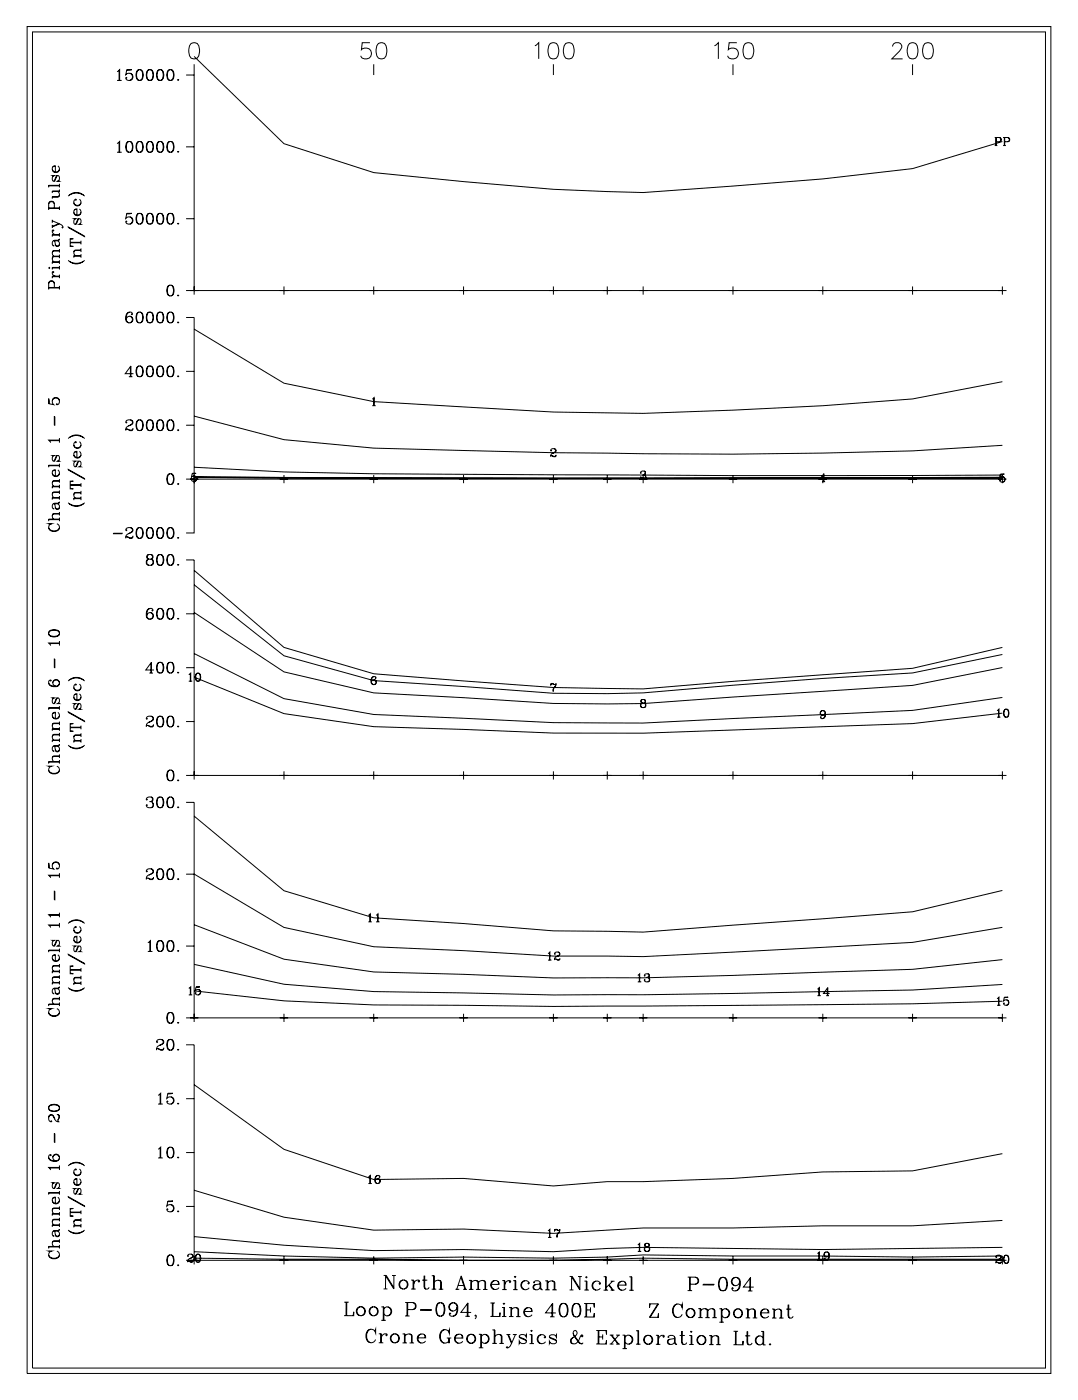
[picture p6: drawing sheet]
<svg xmlns="http://www.w3.org/2000/svg" width="215mm" height="279mm" viewBox="0 0 215 279" stroke-linecap="round" stroke-linejoin="round" font-family="sans-serif">
<g fill="none" stroke="#000" stroke-width=".2">
<path d="M5.4 5.3h204v268.5h-204zM6.5 6.4h201.9v266.3h-201.9zM23.3 14.3l.5-.4v2.1M23.3 16h.9M23.7 14v2M25.3 14l1-.1h-1l-.2 1a.77 .77 0 0 1 1.1-.2 .77 .77 0 0 1 0 1.2 .77 .77 0 0 1-1.1-.3l.1-.2 .1 .1-.1 .1M25.9 14.6a.75 .75 0 0 1 .5 .7 .75 .75 0 0 1-.5 .7M27.7 13.9a1.16 1.16 0 0 0-.5 1.7 .66 .66 0 0 0 .6 .4 .66 .66 0 0 0 .6-.4 1.71 1.71 0 0 0-.2-1.6 .58 .58 0 0 0-.9 .3 1.25 1.25 0 0 0 .4 1.7M27.9 13.9a1.38 1.38 0 0 1 0 2.1M29.8 13.9a.97 .97 0 0 0-.6 1.2l.1 .5a.67 .67 0 0 0 .6 .4 .67 .67 0 0 0 .6-.4 1.82 1.82 0 0 0-.2-1.6 .58 .58 0 0 0-.9 .3 1.26 1.26 0 0 0 .4 1.7M30 13.9a1.36 1.36 0 0 1 0 2.1M31.8 13.9a1.16 1.16 0 0 0-.5 1.7 .66 .66 0 0 0 .6 .4 .66 .66 0 0 0 .6-.4 1.71 1.71 0 0 0-.2-1.6 .58 .58 0 0 0-.9 .3 1.25 1.25 0 0 0 .4 1.7"/>
<path d="M32 13.9a1.38 1.38 0 0 1 0 2.1M33.9 13.9a.97 .97 0 0 0-.7 1.2l.1 .5a.67 .67 0 0 0 .7 .4 .67 .67 0 0 0 .6-.4 1.82 1.82 0 0 0-.2-1.6 .58 .58 0 0 0-.9 .3 1.26 1.26 0 0 0 .4 1.7M34.1 13.9a1.36 1.36 0 0 1 0 2.1M35.5 15.8l.1 .1-.1 .1zM37.1 15h1.6M38.1 8.7a1.05 1.05 0 0 1 1.5 .4 2.68 2.68 0 0 1-.3 2.5 1.06 1.06 0 0 1-1.5-.5 2.68 2.68 0 0 1 .3-2.4zM38.7 11.3l17.9 17.3 17.9 5.8 17.9 1.8 17.9 1.5 17.9 .7 35.8-2.7 17.9-2.1 17.9-5.4M38.7 15v42.9h-1.6M38.7 12.8v2.2M73.7 8.5h-1.5l-.2 1.4a1.14 1.14 0 0 1 1.8 0 1.14 1.14 0 0 1-.3 1.7 1.14 1.14 0 0 1-1.6-.5M74.5 12.8v2.2M75.4 8.7a1.05 1.05 0 0 1 1.5 .4 2.68 2.68 0 0 1-.3 2.5 1.06 1.06 0 0 1-1.5-.5 2.68 2.68 0 0 1 .3-2.4z"/>
<path d="M106.6 9.1l.8-.6v3.2M109.7 8.7a1.04 1.04 0 0 1 1.5 .4 2.63 2.63 0 0 1-.3 2.5 1.05 1.05 0 0 1-1.5-.5 2.68 2.68 0 0 1 .3-2.4zM110.3 12.8v2.2M112.7 8.7a1.05 1.05 0 0 1 1.6 .4 2.71 2.71 0 0 1-.3 2.5 1.06 1.06 0 0 1-1.6-.5 2.65 2.65 0 0 1 .3-2.4zM142.4 9.1l.8-.6v3.2M146.1 12.8v2.2M146.8 8.5h-1.5l-.1 1.4a1.14 1.14 0 0 1 1.7 0 1.14 1.14 0 0 1-.2 1.7 1.14 1.14 0 0 1-1.7-.5M148.5 8.7a1.04 1.04 0 0 1 1.6 .4 2.65 2.65 0 0 1-.3 2.5 1.05 1.05 0 0 1-1.6-.5 2.7 2.7 0 0 1 .3-2.4zM177.9 9.3a.8 .8 0 0 1 .6-.8h.6a.79 .79 0 0 1 .5 1.2l-1.9 2h2.2M181.3 8.7a1.05 1.05 0 0 1 1.5 .4 2.69 2.69 0 0 1-.3 2.5 1.04 1.04 0 0 1-1.5-.5 2.65 2.65 0 0 1 .3-2.4zM181.9 12.8v2.2M184.3 8.7a1.05 1.05 0 0 1 1.6 .4 2.68 2.68 0 0 1-.3 2.5 1.06 1.06 0 0 1-1.6-.5 2.68 2.68 0 0 1 .3-2.4z"/>
<path d="M9.7 37h2.1M10.4 33.8a.75 .75 0 0 0 .7 .5 .75 .75 0 0 0 .7-.5M11 33.2l-.5 .1M11.4 35l-.5 1h-.4a.7 .7 0 0 1 .1-.9l.2-.1h-.4l.2 .1M11.5 38.2a.66 .66 0 0 1 0 1.1h-1.1M11.5 33.1a.72 .72 0 0 1 .2 1 .72 .72 0 0 1-1.1 0 .72 .72 0 0 1 .2-1h.2v1.2M11.6 36l.2 .1h-.4l.4-.4v-.4l-.2-.3h-.3l-.6 1.1M11.8 38.9l-.3 .3h-1.1v.4M11.8 36.6v.8M11.8 37.8v.4h-1.4M11.8 38.1h-1.4v.4M11.8 36.9h-2.1v.5"/>
<path d="M13.6 39.1a2.2 2.2 0 0 1 3.3 0M13.8 38.9l.4-.2a2.57 2.57 0 0 1 2.5 .2M15.8 39.7a.72 .72 0 0 1 .2 1.1 .72 .72 0 0 1-1.1 0 .72 .72 0 0 1 .2-1.1v.2l-.1-.1M23.3 28.6l.5-.4v2.1M23.3 30.3h.9M23.7 28.3v2M25.7 28.2a.97 .97 0 0 0-.6 1.2l.1 .5a.67 .67 0 0 0 .6 .5 .67 .67 0 0 0 .6-.5 1.83 1.83 0 0 0-.2-1.6 .58 .58 0 0 0-.9 .3 1.26 1.26 0 0 0 .4 1.7M25.9 28.2a1.36 1.36 0 0 1 0 2.1M27.7 28.2a1.16 1.16 0 0 0-.5 1.7 .66 .66 0 0 0 .6 .5 .66 .66 0 0 0 .6-.5 1.72 1.72 0 0 0-.2-1.6 .58 .58 0 0 0-.9 .3 1.25 1.25 0 0 0 .4 1.7M27.9 28.2a1.38 1.38 0 0 1 0 2.1M29.8 28.2a.98 .98 0 0 0-.6 1.2l.1 .5a.67 .67 0 0 0 .6 .5 .67 .67 0 0 0 .6-.5 1.83 1.83 0 0 0-.2-1.6 .58 .58 0 0 0-.9 .3 1.26 1.26 0 0 0 .4 1.7M30 28.2a1.36 1.36 0 0 1 0 2.1"/>
<path d="M31.8 28.2a1.16 1.16 0 0 0-.5 1.7 .66 .66 0 0 0 .6 .5 .66 .66 0 0 0 .6-.5 1.72 1.72 0 0 0-.2-1.6 .58 .58 0 0 0-.9 .3 1.25 1.25 0 0 0 .4 1.7M32 28.2a1.38 1.38 0 0 1 0 2.1M33.9 28.2a.98 .98 0 0 0-.7 1.2l.1 .5a.67 .67 0 0 0 .7 .5 .67 .67 0 0 0 .6-.5 1.83 1.83 0 0 0-.2-1.6 .58 .58 0 0 0-.9 .3 1.26 1.26 0 0 0 .4 1.7M34.1 28.2a1.36 1.36 0 0 1 0 2.1M35.5 30.1l.1 .1-.1 .1zM37.1 29.3h1.6M198.2 27.4h1a.42 .42 0 0 1 .4 .4 .42 .42 0 0 1-.4 .5h-.7M198.2 29h.6M198.5 27.4v1.6M199.2 27.4l.3 .3-.1 .4-.2 .2M199.9 27.4h.9a.42 .42 0 0 1 .4 .4 .42 .42 0 0 1-.4 .5h-.6M199.9 29h.6"/>
<path d="M200.2 27.4v1.6M200.8 27.4l.4 .3-.1 .4-.3 .2M9.7 56.5a.58 .58 0 0 1 .6-.4 .58 .58 0 0 1 .5 .4M9.7 40.6a.58 .58 0 0 1 .6-.4 .58 .58 0 0 1 .5 .4M9.7 57.4h2.1M9.7 57.3h2.1M9.7 41.5h2.1M9.7 41.4h2.1M9.8 53.3v.2l-.1-.1zM10.4 44l1.4 .6a.84 .84 0 0 1 .8 .7l-.1 .1v-.2M10.4 55.1h1.4M10.4 43.8v.6"/>
<path d="M10.4 44.8v.6M10.4 53.4h1.4M10.4 52.3h1.4M10.4 46.9h1.4M10.5 54.2l.1 .1 .1-.1-.2-.1a.59 .59 0 0 0 0 .6 .59 .59 0 0 0 .5 .3M10.5 45.9h.2l-.2-.1a.59 .59 0 0 0 .5 1M10.8 57.3v-.8a.56 .56 0 0 0-.5-.6 .56 .56 0 0 0-.6 .6v1.2M10.8 48l.3 1 .4 .1a.65 .65 0 0 0 0-1.1M10.8 41.4v-.8a.56 .56 0 0 0-.5-.5 .56 .56 0 0 0-.6 .5v1.3M11 48.7a.42 .42 0 0 0 .4 .3 .42 .42 0 0 0 .4-.3M11.6 44.6l-1.2 .5M11.8 51.1h-1.1a.66 .66 0 0 0 0 1.1"/>
<path d="M11.8 51.2h-1.1l-.3 .3M11.8 49.9h-1.1a.66 .66 0 0 0 0 1.2M11.8 50h-1.1l-.3 .3M11.8 47.7l-.3 .2-.9 .1a.7 .7 0 0 0-.1 .9l.2 .1-.1-.1M11.8 47.6l-.1 .3-.2 .1h-.9M11.8 41.1v.8M11.8 46.5v.7M11.8 49.6v.7M11.8 50.7v.8M11.8 51.9v.7M11.8 53v.7M11.8 54.7v.8"/>
<path d="M11.8 57v.7M11.8 55h-1.4v.5M11.8 46.8h-1.4v.4M11.8 52.2h-1.4v.4M11.8 53.3h-1.4v.4M11.8 44.6l-1.4 .6M13.6 51.9a2.2 2.2 0 0 0 3.3 0M13.6 45.2l3.3 2zM13.8 52.1l.4 .2a2.67 2.67 0 0 0 2.5-.2M14 47.7l.6-.1h-.6v1.5h.6l-.6-.1M14 48.4h2.1M14 48.3h2.1"/>
<path d="M14.7 42.4a.75 .75 0 0 0 .7 .5 .75 .75 0 0 0 .7-.5M14.7 40.4a.75 .75 0 0 0 .7 .5 .75 .75 0 0 0 .7-.5M14.7 51.1h1.4M15.3 41.8l-.5 .1M15.7 43.6l-.5 1h-.4a.7 .7 0 0 1 .1-.9l.2-.1h-.4l.2 .1M15.8 41.7a.72 .72 0 0 1 .2 1 .72 .72 0 0 1-1.1 0 .72 .72 0 0 1 .2-1h.2v1.2M15.9 44.6l.2 .1h-.4l.4-.4v-.4l-.2-.3h-.3l-.6 1.1M16.1 49.8h-1.1a.65 .65 0 0 0 0 1.2M16.1 49.9h-1.1l-.3 .3M16.1 51h-1.4v.4M16.1 48v.7M16.1 49.5v.7"/>
<path d="M16.1 50.7v.7M25.3 42.6l1-.1h-1l-.2 1a.77 .77 0 0 1 1.1-.2 .77 .77 0 0 1 0 1.2 .77 .77 0 0 1-1.1-.2l.1-.2 .1 .1-.1 .1M25.9 43.2a.75 .75 0 0 1 .5 .8 .75 .75 0 0 1-.5 .7M27.7 42.5a1.15 1.15 0 0 0-.5 1.8 .66 .66 0 0 0 .6 .4 .66 .66 0 0 0 .6-.4 1.73 1.73 0 0 0-.2-1.7 .59 .59 0 0 0-.9 .3 1.25 1.25 0 0 0 .4 1.8M27.9 42.5a1.38 1.38 0 0 1 0 2.2M29.8 42.5a.97 .97 0 0 0-.6 1.2l.1 .6a.67 .67 0 0 0 .6 .4 .67 .67 0 0 0 .6-.4 1.84 1.84 0 0 0-.2-1.7 .59 .59 0 0 0-.9 .3 1.26 1.26 0 0 0 .4 1.8M30 42.5a1.36 1.36 0 0 1 0 2.2M31.8 42.5a1.15 1.15 0 0 0-.5 1.8 .66 .66 0 0 0 .6 .4 .66 .66 0 0 0 .6-.4 1.73 1.73 0 0 0-.2-1.7 .59 .59 0 0 0-.9 .3 1.25 1.25 0 0 0 .4 1.8M32 42.5a1.38 1.38 0 0 1 0 2.2M33.9 56.8a.97 .97 0 0 0-.7 1.3l.1 .5a.67 .67 0 0 0 .7 .4 .67 .67 0 0 0 .6-.4 1.82 1.82 0 0 0-.2-1.7 .58 .58 0 0 0-.9 .3 1.26 1.26 0 0 0 .4 1.8M33.9 42.5a.97 .97 0 0 0-.7 1.2l.1 .6a.67 .67 0 0 0 .7 .4 .67 .67 0 0 0 .6-.4 1.84 1.84 0 0 0-.2-1.7 .59 .59 0 0 0-.9 .3 1.26 1.26 0 0 0 .4 1.8M34.1 56.8a1.36 1.36 0 0 1 0 2.2"/>
<path d="M34.1 42.5a1.35 1.35 0 0 1 0 2.2M35.5 58.8l.1 .1-.1 .1zM35.5 44.5l.1 .1-.1 .1zM37.1 43.6h1.6M37.9 57.9h1.6M38.7 57.9h161.1M38.7 57.1v1.6M55.8 57.9h1.6M56.6 57.1v1.6M73.7 57.9h1.6M74.5 57.1v1.6M91.6 57.9h1.6"/>
<path d="M92.4 57.1v1.6M109.5 57.9h1.6M110.3 57.1v1.6M120.2 57.9h1.6M121 57.1v1.6M127.4 57.9h1.6M128.2 57.1v1.6M145.3 57.9h1.6M146.1 57.1v1.6M163.2 57.9h1.6M164 57.1v1.6M181.1 57.9h1.6"/>
<path d="M181.9 57.1v1.6M199 57.9h1.6M199.8 57.1v1.6M10.4 79.9a.75 .75 0 0 1 .7-.6 .75 .75 0 0 1 .7 .6M25.7 75.1h.7M25.8 62.2a1.29 1.29 0 0 0-.1 2.2M25.9 63a.69 .69 0 0 1 .5 .7 .69 .69 0 0 1-.5 .7M26 73.1v2M26.3 62.5v.2l.1-.2a.74 .74 0 0 0-.9-.2 .74 .74 0 0 0-.4 .8v.6a.69 .69 0 0 0 .8 .8 .69 .69 0 0 0 .5-.9 .69 .69 0 0 0-.9-.5l-.3 .5M26.6 74.5h-1.6l1.1-1.6v2.2M27.7 72.9a1.16 1.16 0 0 0-.5 1.8 .66 .66 0 0 0 .6 .4 .66 .66 0 0 0 .6-.4 1.71 1.71 0 0 0-.2-1.6 .58 .58 0 0 0-.9 .3 1.25 1.25 0 0 0 .4 1.7M27.7 62.2a1.16 1.16 0 0 0-.5 1.7 .66 .66 0 0 0 .6 .5 .66 .66 0 0 0 .6-.5 1.71 1.71 0 0 0-.2-1.6 .58 .58 0 0 0-.9 .3 1.25 1.25 0 0 0 .4 1.8"/>
<path d="M27.9 72.9a1.38 1.38 0 0 1 0 2.2M27.9 62.2a1.38 1.38 0 0 1 0 2.2M29.8 72.9a.97 .97 0 0 0-.6 1.3l.1 .5a.67 .67 0 0 0 .6 .4 .67 .67 0 0 0 .6-.4 1.82 1.82 0 0 0-.2-1.6 .58 .58 0 0 0-.9 .3 1.26 1.26 0 0 0 .4 1.7M29.8 62.2a.97 .97 0 0 0-.6 1.2l.1 .5a.67 .67 0 0 0 .6 .5 .67 .67 0 0 0 .6-.5 1.82 1.82 0 0 0-.2-1.6 .58 .58 0 0 0-.9 .3 1.26 1.26 0 0 0 .4 1.8M30 72.9a1.36 1.36 0 0 1 0 2.2M30 62.2a1.36 1.36 0 0 1 0 2.2M31.8 72.9a1.16 1.16 0 0 0-.5 1.8 .66 .66 0 0 0 .6 .4 .66 .66 0 0 0 .6-.4 1.71 1.71 0 0 0-.2-1.6 .58 .58 0 0 0-.9 .3 1.25 1.25 0 0 0 .4 1.7M31.8 62.2a1.16 1.16 0 0 0-.5 1.7 .66 .66 0 0 0 .6 .5 .66 .66 0 0 0 .6-.5 1.71 1.71 0 0 0-.2-1.6 .58 .58 0 0 0-.9 .3 1.25 1.25 0 0 0 .4 1.8M32 72.9a1.38 1.38 0 0 1 0 2.2M32 62.2a1.38 1.38 0 0 1 0 2.2M33.9 72.9a.97 .97 0 0 0-.7 1.3l.1 .5a.67 .67 0 0 0 .7 .4 .67 .67 0 0 0 .6-.4 1.82 1.82 0 0 0-.2-1.6 .58 .58 0 0 0-.9 .3 1.26 1.26 0 0 0 .4 1.7M33.9 62.2a.97 .97 0 0 0-.7 1.2l.1 .5a.67 .67 0 0 0 .7 .5 .67 .67 0 0 0 .6-.5 1.82 1.82 0 0 0-.2-1.6 .58 .58 0 0 0-.9 .3 1.26 1.26 0 0 0 .4 1.8"/>
<path d="M34.1 72.9a1.36 1.36 0 0 1 0 2.2M34.1 62.2a1.36 1.36 0 0 1 0 2.2M35.5 74.9l.1 .1-.1 .1zM35.5 64.1l.1 .1-.1 .2zM37.1 63.3h1.6v42.9h-1.6M37.1 74h1.6M38.7 65.6l17.9 10.8 17.9 3.7 35.8 2 17.9 .3 17.9-.7 17.9-.8 17.9-1.4 17.9-3.4M74.2 79.5l.4-.3v1.7M74.5 79.3v1.6M9.7 92.8h2.1M9.8 80.5l-.1-1.1v1.1l1 .2a.77 .77 0 0 1-.2-1.2 .77 .77 0 0 1 1.2 0 .77 .77 0 0 1-.3 1.2l-.2-.1 .1-.1 .1 .1M9.8 87.8h2"/>
<path d="M10.4 94.4a.75 .75 0 0 0 .7 .5 .75 .75 0 0 0 .7-.5M10.4 99.3h1.4M10.4 97h1.4M10.8 83l.1 1.8zM11 93.8l-.5 .1M11.4 90.8l-.5 1-.3 .1a.7 .7 0 0 1-.1-.9l.3-.2h-.4l.2 .1M11.5 93.7a.72 .72 0 0 1 .2 1 .72 .72 0 0 1-1.1 0 .72 .72 0 0 1 .2-1h.2v1.2M11.6 91.8l.2 .1h-.4l.4-.4v-.4l-.2-.3h-.3l-.6 1.1M11.8 100l-.1 .3-.2 .1h-.9M11.8 98.1h-1.1a.66 .66 0 0 0 0 1.1M11.8 98.2h-1.1l-.3 .3M11.8 95.8h-1.1a.65 .65 0 0 0 0 1.1"/>
<path d="M11.8 95.9h-1.1l-.3 .3M11.8 87.7h-2.1l.4 .5M11.8 87.3v.9M11.8 92.4v.7M11.8 95.5v.7M11.8 96.6v.7M11.8 97.8v.7M11.8 98.9v.7M11.8 96.9h-1.4v.4M11.8 99.2h-1.4v.4M11.8 92.7h-2.1v.4M13.6 93.6l3.3 1.9z"/>
<path d="M13.6 87.4a2.2 2.2 0 0 1 3.3 0M13.8 87.2l.4-.2a2.56 2.56 0 0 1 2.5 .2M14 96l.6-.1h-.6v1.5h.6l-.6-.1M14 96.7h2.1M14 96.6h2.1M14.7 90.7a.75 .75 0 0 0 .7 .5 .75 .75 0 0 0 .7-.5M14.7 88.7a.75 .75 0 0 0 .7 .6 .75 .75 0 0 0 .7-.6M14.7 99.4h1.4M15.3 90.1l-.5 .1M15.7 91.9l-.5 1h-.4a.7 .7 0 0 1 .1-.9l.2-.1h-.4l.2 .1M15.8 90a.72 .72 0 0 1 .2 1.1 .72 .72 0 0 1-1.1 0 .72 .72 0 0 1 .2-1.1h.2v1.2M15.8 88a.72 .72 0 0 1 .2 1.1 .72 .72 0 0 1-1.1 0 .72 .72 0 0 1 .2-1.1v.2l-.1-.1"/>
<path d="M15.9 92.9l.2 .1h-.4l.4-.4v-.4l-.2-.3h-.3l-.6 1.1M16.1 98.2h-1.1a.65 .65 0 0 0 0 1.1M16.1 98.3h-1.1l-.3 .3M16.1 99.3h-1.4v.4M16.1 96.3v.7M16.1 97.8v.8M16.1 99v.7M25.2 84.1l.1 .1h-.2a.73 .73 0 0 1 .7-.5 .73 .73 0 0 1 .7 .6l-.4 .4a1.06 1.06 0 0 0-1 1.1M26 83.7l.2 .1a.48 .48 0 0 1 .1 .7l-.7 .4M26.5 85.5l-.3 .2-.8-.2-.3 .1M26.5 85.3l-.2 .5h-.4l-.5-.3M27.7 83.7a1.16 1.16 0 0 0-.5 1.7 .66 .66 0 0 0 .6 .4 .66 .66 0 0 0 .6-.4 1.71 1.71 0 0 0-.2-1.6 .58 .58 0 0 0-.9 .3 1.25 1.25 0 0 0 .4 1.7"/>
<path d="M27.9 83.7a1.38 1.38 0 0 1 0 2.1M29.8 83.7a.97 .97 0 0 0-.6 1.2l.1 .5a.67 .67 0 0 0 .6 .4 .67 .67 0 0 0 .6-.4 1.82 1.82 0 0 0-.2-1.6 .58 .58 0 0 0-.9 .3 1.26 1.26 0 0 0 .4 1.7M30 83.7a1.36 1.36 0 0 1 0 2.1M31.8 83.7a1.16 1.16 0 0 0-.5 1.7 .66 .66 0 0 0 .6 .4 .66 .66 0 0 0 .6-.4 1.71 1.71 0 0 0-.2-1.6 .58 .58 0 0 0-.9 .3 1.25 1.25 0 0 0 .4 1.7M32 83.7a1.38 1.38 0 0 1 0 2.1M33.9 94.4a.97 .97 0 0 0-.7 1.2l.1 .6a.67 .67 0 0 0 .7 .4 .67 .67 0 0 0 .6-.4 1.82 1.82 0 0 0-.2-1.7 .58 .58 0 0 0-.9 .3 1.26 1.26 0 0 0 .4 1.8M33.9 83.7a.97 .97 0 0 0-.7 1.2l.1 .5a.67 .67 0 0 0 .7 .4 .67 .67 0 0 0 .6-.4 1.82 1.82 0 0 0-.2-1.6 .58 .58 0 0 0-.9 .3 1.26 1.26 0 0 0 .4 1.7M34.1 94.4a1.36 1.36 0 0 1 0 2.2M34.1 83.7a1.36 1.36 0 0 1 0 2.1M35.5 96.4l.1 .1-.1 .1zM35.5 85.6l.1 .1-.1 .1zM37.1 95.5h2.4"/>
<path d="M37.1 84.8h1.6M38.3 94.4l.8-.1h-.8l-.1 .8a.57 .57 0 0 1 .8-.2 .57 .57 0 0 1 0 .9 .57 .57 0 0 1-.8-.2v-.1v.2M38.7 95.5h161.1M38.7 82.9l17.9 4.7 17.9 1.7a2053.8 2053.8 0 0 0 71.6 1.2l17.9-.2 17.9-.4 17.9-1.1M38.7 93.1l17.9 1 17.9 .3 71.6 .4 53.7-.1v1.6M38.7 95l17.9 .2 53.7 .1 89.5-.2M38.7 95.2l71.6 .2 89.5-.1M38.7 94.7v1.6M38.8 94.9l.1 .1a.57 .57 0 0 1 .3 .5 .57 .57 0 0 1-.4 .5M55.8 95.5h1.6M56.6 94.7v1.6M73.7 95.5h1.6"/>
<path d="M74.2 80.9h.7M74.5 94.7v1.6M91.6 95.5h1.6M92.4 94.7v1.6M109.5 95.5h1.6M109.8 89.7v.2v-.1a.55 .55 0 0 1 .5-.4 .55 .55 0 0 1 .5 .5l-.3 .3a.79 .79 0 0 0-.7 .8M110.3 94.7v1.6M110.4 89.4l.4 .3a.64 .64 0 0 1-.7 .7M110.8 90.8l-.2 .2-.8-.1M110.8 90.7l-.1 .3-.7-.2M120.2 95.5h1.6M121 94.7v1.6"/>
<path d="M127.4 95.5h1.6M127.7 94.2v.1l-.1-.1 .2-.2a.58 .58 0 0 1 .8 .1v.4l-.5 .1M128.2 94.7v1.6M128.3 93.9a.39 .39 0 0 1 .2 .6l-.2 .1 .2 .1a.44 .44 0 0 1 .2 .4 .44 .44 0 0 1-.4 .4l-.5-.1-.2-.2 .1-.2v.2M128.6 94.7v.5l-.3 .3M145.3 95.5h1.6M146.1 94.7v1.6M163.2 95.5h1.6M163.9 96h.5M164 94.7v1.6M164.1 94.6v1.4M164.6 95.5h-1.2l.8-1.1v1.6"/>
<path d="M181.1 95.5h1.6M181.9 94.7v1.6M199 95.5h1.6M199.4 94.6l.8-.1h-.8l-.2 .8a.57 .57 0 0 1 .9-.3 .57 .57 0 0 1 0 .9 .57 .57 0 0 1-.9-.2h.2l-.1 .1M199.8 95l.2 .1a.56 .56 0 0 1 .2 .5 .56 .56 0 0 1-.4 .5M9.7 105.2a1.22 1.22 0 0 0 2.1 0M9.7 103.6h2.1M10.8 100.4l.3 1 .4 .1a.64 .64 0 0 0 0-1.1M11 101.1a.42 .42 0 0 0 .4 .3 .42 .42 0 0 0 .4-.3M11.3 104.4a.79 .79 0 0 1 .5 .9 .79 .79 0 0 1-.8 .6 .94 .94 0 0 1-1-.2 .94 .94 0 0 1-.2-1l.2-.2-.3-.1h.6l-.3 .1M11.8 102.3h-1.1a.66 .66 0 0 0 0 1.2M11.8 102.5h-1.1l-.3 .3"/>
<path d="M11.8 100.1l-.3 .2-.9 .1a.7 .7 0 0 0-.1 .9l.2 .1-.1-.1M11.8 102v.8M11.8 103.2v.7M11.8 103.5h-2.1v.4M13.6 100.2a2.2 2.2 0 0 0 3.3 0M13.8 100.4l.4 .2a2.67 2.67 0 0 0 2.5-.2M22.6 106.3l1.7 .1zM25.2 105.6l.1 .1h-.2a.73 .73 0 0 1 .7-.6 .73 .73 0 0 1 .7 .7l-.4 .4a1.07 1.07 0 0 0-1 1.1M26 105.2l.2 .1a.48 .48 0 0 1 .1 .7l-.7 .4M26.5 107l-.3 .2-.8-.2-.3 .1M26.5 106.8l-.2 .5h-.4l-.5-.3M27.7 105.2a1.16 1.16 0 0 0-.5 1.7 .66 .66 0 0 0 .6 .4 .66 .66 0 0 0 .6-.4 1.71 1.71 0 0 0-.2-1.6 .58 .58 0 0 0-.9 .3 1.25 1.25 0 0 0 .4 1.7"/>
<path d="M27.9 105.2a1.38 1.38 0 0 1 0 2.1M29.7 110.5l-.3 .1-.1 .5a.73 .73 0 0 0 1.2 0v-.3a.72 .72 0 0 0-1-.2l-.1 .5 .3 .4M29.7 111.5h-.3a.69 .69 0 0 0-.1 1 .77 .77 0 0 0 .8 .2 .77 .77 0 0 0 .5-.8l-.2-.4h-.3M29.7 111.5l-.4 .4v.4l.4 .4M29.8 105.2a.97 .97 0 0 0-.6 1.2l.1 .5a.67 .67 0 0 0 .6 .4 .67 .67 0 0 0 .6-.4 1.82 1.82 0 0 0-.2-1.6 .58 .58 0 0 0-.9 .3 1.26 1.26 0 0 0 .4 1.7M30 105.2a1.36 1.36 0 0 1 0 2.1M30.1 110.5l.3 .3-.1 .5-.2 .2M30.1 111.5l.4 .4v.4l-.4 .4M31.8 105.2a1.16 1.16 0 0 0-.5 1.7 .66 .66 0 0 0 .6 .4 .66 .66 0 0 0 .6-.4 1.71 1.71 0 0 0-.2-1.6 .58 .58 0 0 0-.9 .3 1.25 1.25 0 0 0 .4 1.7M31.8 110.5a1.16 1.16 0 0 0-.5 1.8 .66 .66 0 0 0 .6 .4 .66 .66 0 0 0 .6-.4 1.71 1.71 0 0 0-.2-1.7 .58 .58 0 0 0-.9 .3 1.25 1.25 0 0 0 .4 1.8M32 105.2a1.38 1.38 0 0 1 0 2.1M32 110.5a1.38 1.38 0 0 1 0 2.2"/>
<path d="M33.9 105.2a.97 .97 0 0 0-.7 1.2l.1 .5a.67 .67 0 0 0 .7 .4 .67 .67 0 0 0 .6-.4 1.82 1.82 0 0 0-.2-1.6 .58 .58 0 0 0-.9 .3 1.26 1.26 0 0 0 .4 1.7M33.9 110.5a.97 .97 0 0 0-.7 1.3l.1 .5a.67 .67 0 0 0 .7 .4 .67 .67 0 0 0 .6-.4 1.82 1.82 0 0 0-.2-1.7 .58 .58 0 0 0-.9 .3 1.26 1.26 0 0 0 .4 1.8M34.1 105.2a1.36 1.36 0 0 1 0 2.1M34.1 110.5a1.36 1.36 0 0 1 0 2.2M35.5 107.1l.1 .1-.1 .1zM35.5 112.5l.1 .1-.1 .1zM37.1 111.6h1.6v43h-1.6M38.7 116.6l17.9 14.1 17.9 5 35.8 2.5 10.7 .1 7.2-.2 35.8-2.9 17.9-1.1 17.9-3.6M38.7 113.7l17.9 15.3 17.9 5.3 35.8 2.7 17.9 .3 17.9-1.5 35.8-2.6 17.9-4.2M9.7 136.2a1.29 1.29 0 0 0 2.1 0M9.7 126.3a1.15 1.15 0 0 0 1.7 .5 .66 .66 0 0 0 .5-.6 .66 .66 0 0 0-.5-.6 1.74 1.74 0 0 0-1.6 .2 .59 .59 0 0 0 .3 .9 1.24 1.24 0 0 0 1.7-.4M9.7 126.1a1.38 1.38 0 0 1 2.1 0"/>
<path d="M9.8 128.3h2M10 135.6l.1 .1 .1-.1-.2-.1a.74 .74 0 0 0-.2 1 .74 .74 0 0 0 .8 .4h.6a.69 .69 0 0 0 .7-.8 .69 .69 0 0 0-.8-.6 .69 .69 0 0 0-.5 1l.5 .3M10.5 136a.69 .69 0 0 1 .7-.5 .69 .69 0 0 1 .6 .5M10.8 131.3l.1 1.8zM11.4 139.1l-.5 1-.3 .1a.7 .7 0 0 1-.1-.9l.3-.2h-.4l.2 .1M11.8 128.2h-2.1l.4 .5M11.8 127.8v.9M13.6 135.7a2.2 2.2 0 0 1 3.3 0M13.8 135.5l.4-.2a2.56 2.56 0 0 1 2.5 .2M14.7 139a.75 .75 0 0 0 .7 .5 .75 .75 0 0 0 .7-.5M14.7 137.1a.75 .75 0 0 0 .7 .5 .75 .75 0 0 0 .7-.5M15.3 138.4l-.5 .1"/>
<path d="M15.8 138.3a.72 .72 0 0 1 .2 1.1 .72 .72 0 0 1-1.1 0 .72 .72 0 0 1 .2-1.1h.2v1.2M15.8 136.4a.72 .72 0 0 1 .2 1 .72 .72 0 0 1-1.1 0 .72 .72 0 0 1 .2-1v.2l-.1-.1M29.8 134.2h.7M29.9 121.3a1.29 1.29 0 0 0-.1 2.1M30 122.1a.69 .69 0 0 1 .5 .7 .69 .69 0 0 1-.5 .6M30.1 132.2v2M30.4 121.6v.2l.1-.2a.75 .75 0 0 0-.9-.3 .75 .75 0 0 0-.4 .9v.6a.7 .7 0 0 0 .7 .7 .7 .7 0 0 0 .7-.7 .7 .7 0 0 0-.7-.7l-.3 .1-.3 .5M30.7 133.5h-1.6l1.1-1.5v2.2M31.8 132a1.16 1.16 0 0 0-.5 1.7 .66 .66 0 0 0 .6 .5 .66 .66 0 0 0 .6-.5 1.71 1.71 0 0 0-.2-1.6 .58 .58 0 0 0-.9 .3 1.25 1.25 0 0 0 .4 1.8M31.8 121.3a1.16 1.16 0 0 0-.5 1.7 .66 .66 0 0 0 .6 .4 .66 .66 0 0 0 .6-.4 1.71 1.71 0 0 0-.2-1.6 .58 .58 0 0 0-.9 .3 1.25 1.25 0 0 0 .4 1.7M32 132a1.38 1.38 0 0 1 0 2.2M32 121.3a1.38 1.38 0 0 1 0 2.1"/>
<path d="M33.9 132a.97 .97 0 0 0-.7 1.2l.1 .5a.67 .67 0 0 0 .7 .5 .67 .67 0 0 0 .6-.5 1.82 1.82 0 0 0-.2-1.6 .58 .58 0 0 0-.9 .3 1.26 1.26 0 0 0 .4 1.8M33.9 121.3a.97 .97 0 0 0-.7 1.2l.1 .5a.67 .67 0 0 0 .7 .4 .67 .67 0 0 0 .6-.4 1.82 1.82 0 0 0-.2-1.6 .58 .58 0 0 0-.9 .3 1.26 1.26 0 0 0 .4 1.7M34.1 132a1.36 1.36 0 0 1 0 2.2M34.1 121.3a1.36 1.36 0 0 1 0 2.1M35.5 133.9l.1 .1-.1 .2zM35.5 123.2l.1 .1-.1 .1zM37.1 133.1h1.6M37.1 122.3h1.6M37.6 134.5l.4-.3v1.6M37.6 135.8h.7M37.9 134.2v1.6M38.7 122.1l17.9 11.8 17.9 4.2 17.9 1a273.9 273.9 0 0 0 53.7-.2l35.8-2.3 17.9-3.5"/>
<path d="M38.7 130.3l17.9 9 17.9 3.1 35.8 1.6 17.9 .1 53.7-2.5 17.9-2.6M38.7 135l17.9 7.2 17.9 2.6 17.9 .6a530.4 530.4 0 0 0 53.7 .1l35.8-1.3 17.9-2.1M39.4 134.2a.93 .93 0 0 0 0 1.6h.1a.94 .94 0 0 0 0-1.6h-.1a1.04 1.04 0 0 0 0 1.6M39.5 134.2a1.04 1.04 0 0 1 0 1.6M74.5 134.9a.96 .96 0 0 0-.1 1.6M74.6 135.5l.3 .4v.3l-.3 .3M74.9 135.1v.1v-.1a.52 .52 0 0 0-.5-.2 .52 .52 0 0 0-.4 .3 .84 .84 0 0 0 .4 1.3 .51 .51 0 0 0 .6-.4 .51 .51 0 0 0-.4-.6 .51 .51 0 0 0-.6 .4M109.8 136.5l.2-.3 .5 .3 .3-.3v.5a1.29 1.29 0 0 0-.5 1.1M109.8 136.2v.5M109.8 136.4l.3-.1 .4 .2M110.8 136.7a1.16 1.16 0 0 0-.6 1.1M128 139.4l-.2 .1-.1 .4a.56 .56 0 0 0 .9 0v-.2a.54 .54 0 0 0-.7-.2l-.1 .4 .2 .2"/>
<path d="M128.3 139.4l.3 .3v.2l-.3 .2M9.7 153.5a1.22 1.22 0 0 0 2.1 0M9.7 151.9h2.1M9.7 141.2h2.1M10.4 142.7a.75 .75 0 0 0 .7 .5 .75 .75 0 0 0 .7-.5M10.4 147.6h1.4M10.4 145.4h1.4M10.8 148.7l.3 1 .4 .2a.64 .64 0 0 0 0-1.2M11 149.4a.42 .42 0 0 0 .4 .4 .42 .42 0 0 0 .4-.4M11 142.1l-.5 .1M11.3 152.7a.79 .79 0 0 1 .5 .9 .79 .79 0 0 1-.8 .6 .94 .94 0 0 1-1-.2 .94 .94 0 0 1-.2-1l.2-.2-.3-.1h.6l-.3 .1M11.5 142a.71 .71 0 0 1 .2 1.1 .71 .71 0 0 1-1.1 0 .71 .71 0 0 1 .2-1.1h.2v1.2"/>
<path d="M11.6 140.1l.2 .1h-.4l.4-.4v-.4l-.2-.3h-.3l-.6 1.1M11.8 150.7h-1.1a.66 .66 0 0 0 0 1.1M11.8 150.8h-1.1l-.3 .3M11.8 148.4l-.3 .2-.9 .1a.7 .7 0 0 0-.1 .9l.2 .1-.1-.1M11.8 148.3l-.1 .3-.2 .1h-.9M11.8 146.4h-1.1a.66 .66 0 0 0 0 1.1M11.8 146.5h-1.1l-.3 .3M11.8 144.1h-1.1a.65 .65 0 0 0 0 1.1M11.8 144.2h-1.1l-.3 .3M11.8 140.7v.8M11.8 143.8v.7M11.8 144.9v.8"/>
<path d="M11.8 146.1v.7M11.8 147.2v.7M11.8 150.4v.7M11.8 151.5v.7M11.8 145.2h-1.4v.5M11.8 147.5h-1.4v.4M11.8 141.1h-2.1v.4M11.8 151.8h-2.1v.4M13.6 148.5a2.2 2.2 0 0 0 3.3 0M13.6 141.9l3.3 1.9zM13.8 148.7l.4 .2a2.67 2.67 0 0 0 2.5-.2M14 144.3l.6-.1h-.6v1.6h.6l-.6-.1"/>
<path d="M14 145h2.1M14 144.9h2.1M14.7 147.7h1.4M15.7 140.2l-.5 1.1h-.4a.7 .7 0 0 1 .1-1l.2-.1h-.4l.2 .1M15.9 141.3l.2 .1h-.4l.4-.4v-.5l-.2-.3h-.3l-.6 1.2M16.1 146.5h-1.1a.65 .65 0 0 0 0 1.1M16.1 146.6h-1.1l-.3 .3M16.1 147.6h-1.4v.4M16.1 144.6v.8M16.1 146.2v.7M16.1 147.3v.7M29.3 143.2l.1 .1h-.2a.73 .73 0 0 1 .7-.6 .73 .73 0 0 1 .7 .7l-.4 .4a1.06 1.06 0 0 0-1 1.1"/>
<path d="M29.3 159.3l.1 .1-.1 .1v-.4a.85 .85 0 0 1 1.2 .1l-.1 .5-.6 .1M30.1 142.7l.2 .2a.47 .47 0 0 1 .1 .7l-.7 .4M30.1 158.9a.52 .52 0 0 1 .2 .8l-.2 .1a.62 .62 0 0 1 .5 .6 .62 .62 0 0 1-.5 .6l-.7-.1-.2-.3 .1-.2 .1 .1-.1 .1M30.4 160a.65 .65 0 0 1-.3 1M30.6 144.6l-.3 .2-.8-.2-.3 .1M30.6 144.4l-.2 .5h-.4l-.5-.3M31.8 142.7a1.16 1.16 0 0 0-.5 1.8 .66 .66 0 0 0 .6 .4 .66 .66 0 0 0 .6-.4 1.71 1.71 0 0 0-.2-1.6 .58 .58 0 0 0-.9 .3 1.25 1.25 0 0 0 .4 1.7M31.8 158.9a1.16 1.16 0 0 0-.5 1.7 .66 .66 0 0 0 .6 .4 .66 .66 0 0 0 .6-.4 1.71 1.71 0 0 0-.2-1.6 .58 .58 0 0 0-.9 .3 1.25 1.25 0 0 0 .4 1.7M32 142.7a1.38 1.38 0 0 1 0 2.2M32 158.9a1.38 1.38 0 0 1 0 2.1M33.9 153.5a.97 .97 0 0 0-.7 1.2l.1 .5a.67 .67 0 0 0 .7 .4 .67 .67 0 0 0 .6-.4 1.82 1.82 0 0 0-.2-1.6 .58 .58 0 0 0-.9 .3 1.26 1.26 0 0 0 .4 1.7M33.9 142.7a.97 .97 0 0 0-.7 1.3l.1 .5a.67 .67 0 0 0 .7 .4 .67 .67 0 0 0 .6-.4 1.82 1.82 0 0 0-.2-1.6 .58 .58 0 0 0-.9 .3 1.26 1.26 0 0 0 .4 1.7"/>
<path d="M33.9 158.9a.97 .97 0 0 0-.7 1.2l.1 .5a.67 .67 0 0 0 .7 .4 .67 .67 0 0 0 .6-.4 1.82 1.82 0 0 0-.2-1.6 .58 .58 0 0 0-.9 .3 1.26 1.26 0 0 0 .4 1.7M34.1 153.5a1.36 1.36 0 0 1 0 2.1M34.1 142.7a1.36 1.36 0 0 1 0 2.2M34.1 158.9a1.36 1.36 0 0 1 0 2.1M35.5 155.4l.1 .1-.1 .1zM35.5 144.7l.1 .1-.1 .1zM37.1 159.9h1.6v43h-1.6M37.1 143.8h1.6M37.9 154.6h1.6M38.7 154.6h161.1M38.7 153.7v1.7M55.8 154.6h1.6"/>
<path d="M56.6 153.7v1.7M73.7 154.6h1.6M74.5 153.7v1.7M91.6 154.6h1.6M92.4 153.7v1.7M109.5 154.6h1.6M110.3 153.7v1.7M120.2 154.6h1.6M121 153.7v1.7M127.4 154.6h1.6M128 140.1l-.4 .3a.54 .54 0 0 0 .6 .7 .54 .54 0 0 0 .4-.8l-.3-.2M128 140.1l-.3 .3v.3l.3 .3"/>
<path d="M128.2 153.7v1.7M128.3 140.1l.3 .3v.5l-.3 .1M145.3 154.6h1.6M146.1 153.7v1.7M163.2 154.6h1.6M163.9 141.6l-.4 .5 .1 .3 .3 .2M164 153.7v1.7M164.1 141.6a.96 .96 0 0 1-.1 1.6M164.4 142.2a.52 .52 0 0 1-.6 .4 .52 .52 0 0 1-.3-.8 .52 .52 0 0 1 .8-.1 .87 .87 0 0 1 .2 1 .87 .87 0 0 1-.8 .5l-.2-.2 .1-.1v.1M181.1 154.6h1.6M181.9 153.7v1.7M198.7 141.7l.4-.4v1.6"/>
<path d="M198.7 142.9h.7M199 154.6h1.6M199 141.4v1.5M199.8 153.7v1.7M200.5 141.3a.93 .93 0 0 0 0 1.6h.1a.94 .94 0 0 0 0-1.6h-.1a1.05 1.05 0 0 0 0 1.6M200.6 141.3a1.05 1.05 0 0 1 0 1.6M9.8 173l-.1-1v1l1 .2a.77 .77 0 0 1-.2-1.1 .77 .77 0 0 1 1.2 0 .77 .77 0 0 1-.3 1.1l-.2-.1 .1-.1 .1 .1M9.8 174.6h2M10.4 172.4a.75 .75 0 0 1 .7-.5 .75 .75 0 0 1 .7 .5M10.8 177.6l.1 1.8zM11.8 174.4h-2.1l.4 .6M11.8 174v1"/>
<path d="M29.3 173.6l.1 .1h-.2a.73 .73 0 0 1 .7-.6 .73 .73 0 0 1 .7 .7l-.4 .4a1.04 1.04 0 0 0-1 1.1M30.1 173.2l.2 .1a.48 .48 0 0 1 .1 .7l-.7 .4M30.6 175l-.1 .1a1.35 1.35 0 0 1-1.2-.1l-.1 .1M30.6 174.8l-.2 .5h-.4l-.5-.3M31.8 173.2a1.16 1.16 0 0 0-.5 1.7 .66 .66 0 0 0 .6 .4 .66 .66 0 0 0 .6-.4 1.72 1.72 0 0 0-.2-1.6 .58 .58 0 0 0-.9 .3 1.25 1.25 0 0 0 .4 1.7M32 173.2a1.38 1.38 0 0 1 0 2.1M33.9 173.2a.98 .98 0 0 0-.7 1.2l.1 .5a.67 .67 0 0 0 .7 .4 .67 .67 0 0 0 .6-.4 1.83 1.83 0 0 0-.2-1.6 .58 .58 0 0 0-.9 .3 1.26 1.26 0 0 0 .4 1.7M34.1 173.2a1.36 1.36 0 0 1 0 2.1M35.5 175.1l.1 .1-.1 .1zM35.5 160.8l.1 .1-.1 .1zM37.1 174.2h1.6l17.9 10.7 17.9 3.8 17.9 .8 17.9 1.1 17.9 .1 53.7-2.9 17.9-3M38.7 162.7l17.9 14.8 17.9 5.4 17.9 1.2 17.9 1.4 17.9 .3 53.7-4.1 17.9-4.2"/>
<path d="M9.7 189.5h2.1M9.8 184.5h2M9.8 182.4h2M10.4 191a.75 .75 0 0 0 .7 .5 .75 .75 0 0 0 .7-.5M10.4 195.9h1.4M10.4 193.7h1.4M10.8 197.1l.3 1 .4 .1a.64 .64 0 0 0 0-1.1M11 197.8a.42 .42 0 0 0 .4 .3 .42 .42 0 0 0 .4-.3M11 190.4l-.5 .1M11.4 187.4l-.5 1.1-.3 .1a.7 .7 0 0 1-.1-1l.3-.2h-.4l.2 .1M11.5 190.3a.71 .71 0 0 1 .2 1.1 .71 .71 0 0 1-1.1 0 .71 .71 0 0 1 .2-1.1h.2v1.2M11.6 188.5l.2 .1h-.4l.4-.4v-.5l-.2-.3h-.3l-.6 1.2"/>
<path d="M11.8 199h-1.1a.66 .66 0 0 0 0 1.1M11.8 199.1h-1.1l-.3 .3M11.8 196.7l-.3 .3-.9 .1a.7 .7 0 0 0-.1 .9l.2 .1-.1-.1M11.8 196.6l-.1 .4-.2 .1h-.9M11.8 194.7h-1.1a.66 .66 0 0 0 0 1.1M11.8 194.8h-1.1l-.3 .3M11.8 192.5h-1.1a.65 .65 0 0 0 0 1.1M11.8 192.5h-1.1l-.3 .4M11.8 184.4h-2.1l.4 .5M11.8 182.3h-2.1l.4 .5M11.8 181.9v.9M11.8 184v.9"/>
<path d="M11.8 189.1v.7M11.8 192.1v.8M11.8 193.3v.7M11.8 194.4v.7M11.8 195.5v.7M11.8 198.7v.7M11.8 199.8v.7M11.8 193.6h-1.4v.4M11.8 195.8h-1.4v.4M11.8 189.4h-2.1v.4M13.6 196.8a2.2 2.2 0 0 0 3.3 0M13.6 190.2l3.3 1.9z"/>
<path d="M13.6 184.1a2.21 2.21 0 0 1 3.3 0M13.8 197.1l.4 .2a2.67 2.67 0 0 0 2.5-.2M13.8 183.9l.4-.2a2.57 2.57 0 0 1 2.5 .2M14 192.7l.6-.2h-.6v1.6h.6l-.6-.1M14 193.4h2.1M14 193.3h2.1M14.7 187.3a.75 .75 0 0 0 .7 .6 .75 .75 0 0 0 .7-.6M14.7 185.4a.75 .75 0 0 0 .7 .5 .75 .75 0 0 0 .7-.5M14.7 196h1.4M15.3 186.7l-.5 .1M15.7 188.6l-.5 1h-.4a.7 .7 0 0 1 .1-.9l.2-.1h-.4l.2 .1M15.8 186.6a.72 .72 0 0 1 .2 1.1 .72 .72 0 0 1-1.1 0 .72 .72 0 0 1 .2-1.1h.2v1.2"/>
<path d="M15.8 184.7a.72 .72 0 0 1 .2 1.1 .72 .72 0 0 1-1.1 0 .72 .72 0 0 1 .2-1.1v.2l-.1-.1M15.9 189.6l.2 .1h-.4l.4-.4v-.4l-.2-.3h-.3l-.6 1.1M16.1 194.8h-1.1a.65 .65 0 0 0 0 1.1M16.1 194.9h-1.1l-.3 .3M16.1 195.9h-1.4v.4M16.1 193v.7M16.1 194.5v.7M16.1 195.6v.7M29.5 187.9l.5-.4v2.1M29.5 189.6h.9M29.9 187.6v2M31.8 187.5a1.15 1.15 0 0 0-.5 1.7 .66 .66 0 0 0 .6 .4 .66 .66 0 0 0 .6-.4 1.73 1.73 0 0 0-.2-1.6 .59 .59 0 0 0-.9 .3 1.25 1.25 0 0 0 .4 1.7"/>
<path d="M32 187.5a1.38 1.38 0 0 1 0 2.1M33.9 187.5a.97 .97 0 0 0-.7 1.2l.1 .5a.67 .67 0 0 0 .7 .4 .67 .67 0 0 0 .6-.4 1.84 1.84 0 0 0-.2-1.6 .59 .59 0 0 0-.9 .3 1.26 1.26 0 0 0 .4 1.7M34.1 187.5a1.35 1.35 0 0 1 0 2.1M35.4 189.5h.2l-.1 .1zM37.1 188.6h1.6M37.6 197l.4-.3v1.6M37.6 198.3h.7M37.9 196.8v1.5M38.7 184.3l17.9 6.9 17.9 2.5 17.9 .5 17.9 .7h17.9l53.7-1.7 17.9-1.9M38.7 192.2l17.9 4 17.9 1.4 35.8 .7a1781.5 1781.5 0 0 0 53.7-.6l17.9-.4 17.9-1.1M38.7 197.5l17.9 2 17.9 .8 35.8 .3 17.9-.1 53.7-.4 17.9-.5M39.1 196.8l.7-.1h-.7l-.2 .8a.58 .58 0 0 1 .9-.2 .58 .58 0 0 1 0 .9 .58 .58 0 0 1-.9-.2l.1-.2v.2"/>
<path d="M39.5 197.2l.4 .5-.1 .4-.3 .2M73.4 182.4l.4-.3v1.6M73.4 183.7h.7M73.7 182.2v1.5M74.9 182.4l.4-.3v1.6M74.9 183.7h.7M75.3 182.2v1.5M109.2 190.1l.4-.3v1.6M109.2 191.4h.7M109.5 189.8v1.6M110.6 190.1v.1l-.1-.1a.55 .55 0 0 1 .6-.4 .55 .55 0 0 1 .5 .5l-.3 .3a.79 .79 0 0 0-.8 .9M111.2 189.8l.3 .3a.61 .61 0 0 1-.6 .6"/>
<path d="M111.6 191.1l-.2 .2-.9-.1M111.6 191l-.2 .4-.6-.3M127.1 194.4l.4-.3v1.6M127.1 195.7h.7M127.4 194.2v1.5M128.5 194.4v.2l-.1-.2 .2-.2a.61 .61 0 0 1 .8 .1l-.1 .4-.4 .1M129.1 194.1a.38 .38 0 0 1 .2 .6l-.2 .1 .2 .1a.44 .44 0 0 1 .2 .4 .44 .44 0 0 1-.4 .4l-.5-.1-.2-.2 .1-.2v.2M129.3 194.9l.1 .5-.3 .3M162.9 197.2l.4-.4v1.7M162.9 198.5h.7M163.2 196.9v1.6M164.7 198.5h.5"/>
<path d="M164.9 197v1.5M165.4 198h-1.3l.9-1.2v1.7M198.7 199.1l.4-.3v1.6M199 198.8v1.6M200.2 198.8h.7h-.7l-.2 .7a.58 .58 0 0 1 .9-.2 .58 .58 0 0 1 0 .9 .58 .58 0 0 1-.9-.1l.1-.2v.2M200.6 199.3l.4 .5-.1 .3-.3 .3M9.7 201.9a1.22 1.22 0 0 0 2.1 0M9.7 200.2h2.1M11.3 201a.79 .79 0 0 1 .5 .9 .79 .79 0 0 1-.8 .7 .94 .94 0 0 1-1-.2 .94 .94 0 0 1-.2-1.1l.2-.2-.3-.1h.6l-.3 .1M11.8 200.1h-2.1v.4M31.3 207.6l.1 .1h-.2a.74 .74 0 0 1 .8-.5 .74 .74 0 0 1 .6 .6l-.4 .4a1.07 1.07 0 0 0-1 1.1M31.5 218.3l.5-.4v2.2"/>
<path d="M31.9 218v2.1M32.1 207.2l.2 .1a.49 .49 0 0 1 .1 .7l-.7 .4M32.6 209l-.3 .2-.8-.2-.3 .1M32.6 208.8l-.2 .5h-.4l-.5-.3M33.5 218l1-.1h-1l-.3 1a.77 .77 0 0 1 1.2-.2 .77 .77 0 0 1 0 1.2 .77 .77 0 0 1-1.2-.2l.1-.3 .2 .1-.2 .2M33.9 201.8a.97 .97 0 0 0-.7 1.2l.1 .5a.67 .67 0 0 0 .7 .5 .67 .67 0 0 0 .6-.5 1.82 1.82 0 0 0-.2-1.6 .58 .58 0 0 0-.9 .3 1.26 1.26 0 0 0 .4 1.8M33.9 207.2a.97 .97 0 0 0-.7 1.2l.1 .5a.67 .67 0 0 0 .7 .4 .67 .67 0 0 0 .6-.4 1.82 1.82 0 0 0-.2-1.6 .58 .58 0 0 0-.9 .3 1.26 1.26 0 0 0 .4 1.7M34.1 201.8a1.36 1.36 0 0 1 0 2.2M34.1 218.6a.75 .75 0 0 1 .5 .7 .75 .75 0 0 1-.5 .8M34.1 207.2a1.36 1.36 0 0 1 0 2.1M35.5 203.8h.1l-.1 .2zM35.5 219.9l.1 .1-.1 .1z"/>
<path d="M35.5 209.1l.1 .1-.1 .1zM37.1 208.3h1.6v42.9h-1.6M37.1 219h1.6M37.9 202.9h1.6M38.7 202.9h161.1M38.7 216.2l17.9 12.9 17.9 6 17.9-.2 17.9 1.5 10.7-.9h7.2l17.9-.6 17.9-1.3 17.9-.2 17.9-3.5M38.7 202.1v1.6M55.8 202.9h1.6M56.6 202.1v1.6M73.7 202.9h1.6M74.5 202.1v1.6M91.6 202.9h1.6"/>
<path d="M92.4 202.1v1.6M109.5 202.9h1.6M110.3 202.1v1.6M120.2 202.9h1.6M121 202.1v1.6M127.4 202.9h1.6M128.2 202.1v1.6M145.3 202.9h1.6M146.1 202.1v1.6M163.2 202.9h1.6M164 202.1v1.6M181.1 202.9h1.6"/>
<path d="M181.9 202.1v1.6M198.7 200.4h.7M199 202.9h1.6M199.8 202.1v1.6M9.7 230.7a1.3 1.3 0 0 0 2.1 .2M9.7 222.7l.1-.2a.49 .49 0 0 1 .7-.1l.4 .7M9.7 220.9a.96 .96 0 0 0 1.2 .6l.5-.1a.67 .67 0 0 0 .5-.6 .67 .67 0 0 0-.5-.6 1.79 1.79 0 0 0-1.6 .2 .58 .58 0 0 0 .3 .9 1.26 1.26 0 0 0 1.7-.4M9.7 220.7a1.36 1.36 0 0 1 2.1 0M9.7 237.8h2.1M9.8 232.8h2M10 230.2h.2l-.2-.1a.75 .75 0 0 0-.2 1 .75 .75 0 0 0 .8 .4h.6a.7 .7 0 0 0 .7-.7 .7 .7 0 0 0-.7-.7 .7 .7 0 0 0-.7 .6l.3 .6 .3 .1M10.1 223.5l.1-.1v.2a.73 .73 0 0 1-.5-.8 .73 .73 0 0 1 .6-.6l.4 .4a1.06 1.06 0 0 0 1.1 1"/>
<path d="M10.4 239.3a.75 .75 0 0 0 .7 .6 .75 .75 0 0 0 .7-.6M10.5 230.6a.69 .69 0 0 1 .7-.5 .69 .69 0 0 1 .6 .5M10.8 225.9l.1 1.8zM11 238.7l-.5 .1M11.3 222.2l.5 .2v.4l-.3 .5M11.4 235.8l-.5 1-.3 .1a.7 .7 0 0 1-.1-.9l.3-.2h-.4l.2 .1M11.5 238.6a.71 .71 0 0 1 .2 1.1 .71 .71 0 0 1-1.1 0 .71 .71 0 0 1 .2-1.1h.2v1.3M11.5 222.2l.2 .3-.2 .8 .1 .3M11.6 236.8l.2 .1h-.4l.4-.4v-.4l-.2-.3h-.3l-.6 1.1M11.8 232.7h-2.1l.4 .5M11.8 232.3v.9M11.8 237.4v.7"/>
<path d="M11.8 237.7h-2.1v.4M13.6 238.5l3.3 2zM13.6 232.4a2.21 2.21 0 0 1 3.3 0M13.8 232.2l.4-.2a2.57 2.57 0 0 1 2.5 .2M14.7 235.7a.75 .75 0 0 0 .7 .5 .75 .75 0 0 0 .7-.5M14.7 233.7a.75 .75 0 0 0 .7 .5 .75 .75 0 0 0 .7-.5M15.3 235l-.5 .2M15.7 236.9l-.5 1h-.4a.7 .7 0 0 1 .1-.9l.2-.1h-.4l.2 .1M15.8 234.9a.72 .72 0 0 1 .2 1.1 .72 .72 0 0 1-1.1 0 .72 .72 0 0 1 .2-1.1h.2v1.3M15.8 233a.72 .72 0 0 1 .2 1.1 .72 .72 0 0 1-1.1 0 .72 .72 0 0 1 .2-1.1v.2l-.1-.1M15.9 237.9l.2 .1h-.4l.4-.4v-.4l-.2-.3h-.3l-.6 1.1M31.5 229.1l.5-.4v2.1"/>
<path d="M31.5 230.8h.9M31.5 220.1h.9M31.9 228.8v2M33.5 239.5l1-.1h-1l-.3 1a.77 .77 0 0 1 1.2-.2 .77 .77 0 0 1 0 1.2 .77 .77 0 0 1-1.2-.3l.1-.2 .2 .1-.2 .1M33.9 228.7a.97 .97 0 0 0-.7 1.2l.1 .5a.67 .67 0 0 0 .7 .4 .67 .67 0 0 0 .6-.4 1.82 1.82 0 0 0-.2-1.6 .58 .58 0 0 0-.9 .3 1.26 1.26 0 0 0 .4 1.7M34.1 228.7a1.36 1.36 0 0 1 0 2.1M35.5 230.6l.1 .1-.1 .1zM37.1 229.7h1.6M38.7 237.2l17.9 5.4 17.9 2.6 17.9-.2 17.9 .8 17.9-1h17.9l17.9-.5h17.9l17.9-1M73.4 234.6l.4-.3v1.6M73.4 235.9h.7M73.7 234.4v1.5"/>
<path d="M75.3 234.3a.97 .97 0 0 0-.1 1.6M75.3 234.9l.2 .1a.51 .51 0 0 1 .2 .5 .51 .51 0 0 1-.4 .4M75.6 234.5v.2l.1-.2a.56 .56 0 0 0-.7-.2 .56 .56 0 0 0-.3 .7v.4a.52 .52 0 0 0 .6 .6 .52 .52 0 0 0 .4-.7 .52 .52 0 0 0-.7-.3l-.2 .4M9.7 250.2a1.22 1.22 0 0 0 2.1 0M9.7 248.5h2.1M10.4 244.2h1.4M10.4 242h1.4M10.8 245.4l.3 1 .4 .1a.64 .64 0 0 0 0-1.1M11 246.1a.42 .42 0 0 0 .4 .3 .42 .42 0 0 0 .4-.3M11.3 249.4a.79 .79 0 0 1 .5 .9 .79 .79 0 0 1-.8 .6 .94 .94 0 0 1-1-.2 .94 .94 0 0 1-.2-1l.2-.2-.3-.1h.6l-.3 .1M11.8 247.3h-1.1a.66 .66 0 0 0 0 1.1M11.8 247.4h-1.1l-.3 .3"/>
<path d="M11.8 245.1l-.3 .2-.9 .1a.7 .7 0 0 0-.1 .9l.2 .1-.1-.1M11.8 245l-.1 .3-.2 .1h-.9M11.8 243h-1.1a.66 .66 0 0 0 0 1.2M11.8 243.1h-1.1l-.3 .3M11.8 240.8h-1.1a.65 .65 0 0 0 0 1.1M11.8 240.9h-1.1l-.3 .3M11.8 240.5v.7M11.8 241.6v.7M11.8 242.7v.7M11.8 243.8v.8M11.8 247v.7M11.8 248.1v.8"/>
<path d="M11.8 241.9h-1.4v.4M11.8 244.2h-1.4v.4M11.8 248.4h-2.1v.5M13.6 245.2a2.2 2.2 0 0 0 3.3 0M13.8 245.4l.4 .2a2.66 2.66 0 0 0 2.5-.2M14 241l.6-.1h-.6v1.5h.6l-.6-.1M14 241.7h2.1M14 241.6h2.1M14.7 244.4h1.4M16.1 243.1h-1.1a.65 .65 0 0 0 0 1.1M16.1 243.2h-1.1l-.3 .3M16.1 244.2h-1.4v.5"/>
<path d="M16.1 241.3v.7M16.1 242.8v.7M16.1 243.9v.8M33.9 250.1a.97 .97 0 0 0-.7 1.3l.1 .5a.67 .67 0 0 0 .7 .4 .67 .67 0 0 0 .6-.4 1.82 1.82 0 0 0-.2-1.7 .58 .58 0 0 0-.9 .3 1.26 1.26 0 0 0 .4 1.8M34.1 250.1a1.36 1.36 0 0 1 0 2.2M34.1 240.1a.75 .75 0 0 1 .5 .7 .75 .75 0 0 1-.5 .7M35.5 252.1l.1 .1-.1 .1zM35.5 241.3l.1 .1-.1 .1zM37.1 240.5h1.6M37.5 250.3v.1h-.1a.55 .55 0 0 1 .6-.4 .55 .55 0 0 1 .5 .4l-.3 .3a.79 .79 0 0 0-.8 .9M37.9 251.2h1.6M38.1 250l.2 .1 .1 .3-.6 .5"/>
<path d="M38.5 251.4l-.3 .1-.8-.1M38.5 251.2l-.2 .4-.7-.2M38.7 251.2h161.1M38.7 246.5l17.9 1.7 17.9 1.1 17.9-.2 17.9 .4 10.7-.7 7.2-.2 35.8 .5 35.8-.5M38.7 249.5l17.9 .8 17.9 .5 17.9-.2 17.9 .2 10.7-.2 7.2-.5 53.7 .5 17.9-.3v1.7M38.7 250.8l17.9 .2h17.9a893.1 893.1 0 0 0 53.7-.2l17.9 .2h53.7M38.7 250.4v1.6M39.4 250a.92 .92 0 0 0 0 1.6h.1a.93 .93 0 0 0 0-1.6h-.1a1.04 1.04 0 0 0 0 1.6M39.5 250a1.04 1.04 0 0 1 0 1.6M55.8 251.2h1.6M56.6 250.4v1.6M68.6 259.5h.9"/>
<path d="M69 259.5v2.7M69.1 259.5v2.7M73.7 251.2h1.6M74.5 250.4v1.6M76.5 256.9h.7M76.5 254.2h.5l1.5 2.5M76.8 254.2v2.7M78.1 254.2h.8M78.5 254.2v2.7l-1.5-2.4M80.3 255.1a.91 .91 0 0 0-.6 1.4 .91 .91 0 0 0 1.5 0 .91 .91 0 0 0-.7-1.4 .92 .92 0 0 0-.9 .8 .92 .92 0 0 0 .7 1M80.5 255.1a.94 .94 0 0 1 .7 .9 .94 .94 0 0 1-.7 .9M80.7 259.6h1.6a.7 .7 0 0 1 .6 .7 .7 .7 0 0 1-.6 .7h-1"/>
<path d="M81.1 259.6v2.7M81.3 259.6l-.1 2.7M81.9 256.9h.9M82 255.1h.5v1.8M82.3 259.6a.73 .73 0 0 1 .5 .7 .73 .73 0 0 1-.5 .7M82.3 255.1v1.8M83.5 255.3l-.1 .1 .1 .1 .1-.2a.73 .73 0 0 0-.8-.1 .73 .73 0 0 0-.3 .7M84.1 255.2h1M84.5 254.3v2.1l.1 .4a.55 .55 0 0 0 .9-.2M84.6 254.3v2.1l.3 .5M86 257h.9M86 254.3h.6l-.1 2.7"/>
<path d="M86.4 254.3v2.7M86.6 255.6a.84 .84 0 0 1 1.4 0v1.4M87.4 257h.9M87.4 255.2l.4 .4v1.4M87.7 259.7a1.23 1.23 0 0 0-.8 1.5l.1 .6a.83 .83 0 0 0 .8 .6 .83 .83 0 0 0 .7-.6 2.24 2.24 0 0 0-.2-2 .73 .73 0 0 0-1.2 .4 1.59 1.59 0 0 0 .5 2.1M87.9 259.7l.3 .1a2.08 2.08 0 0 1-.1 2.4l-.2 .1M90.2 259.7a.86 .86 0 0 0-.6 .8 .86 .86 0 0 0 .6 .8M90.5 259.7l.2 .1a1.71 1.71 0 0 1-.4 2.6M90.8 257h.7M91 257l.9-2.7 .9 2.7M91.3 256.2h1.1M91.6 251.2h1.6"/>
<path d="M91.9 254.7l.8 2.3M92.3 257h.8M92.4 250.4v1.6M93.1 259.9v2.5M93.5 257h.8M93.5 255.2h.5v1.8M93.8 255.2v1.8M94 255.6a.84 .84 0 0 1 1.4 0v1.4M94.9 257h.8M94.9 255.2l.3 .4v1.4M95.4 255.6a.83 .83 0 0 1 1.4 0v1.4M96.3 257h.9"/>
<path d="M96.3 255.2l.4 .4-.1 1.4M97.7 259.7h.9M97.9 256h1.6a.88 .88 0 0 0-1.4-.6 .88 .88 0 0 0 .1 1.5 .99 .99 0 0 0 1.3-.3M98.1 259.7v2.7M98.3 259.7l-.1 2.7M98.6 255.2a.94 .94 0 0 0-.7 .9 .94 .94 0 0 0 .7 .9M99.2 255.4l.1 .6M100.1 257h.9M100.1 255.2l.5 .1v1.7M100.4 259.7l.2 .1-.2 .2-.1-.2zM100.5 255.3v1.7M101.6 255.4l-.1 .1 .1 .1 .2-.2a.74 .74 0 0 0-.8-.1 .74 .74 0 0 0-.4 .7"/>
<path d="M102.3 257l.9 .1M102.3 255.3h.5v1.8M102.5 254.5l.2-.1 .1 .1-.1 .1zM102.7 255.3v1.7M104.6 255.3a.94 .94 0 0 0-.7 .9 .94 .94 0 0 0 .7 .9M105.4 255.7l-.2 .1 .2 .1 .1-.1a.9 .9 0 0 0-1.4-.3 .9 .9 0 0 0 0 1.4 .9 .9 0 0 0 1.4-.2M106.5 255.5l-.1 .2 .4-.4h.5l.3 .2 .2 .3v.9l.2 .4M106.7 256a.54 .54 0 0 0-.3 .6 .54 .54 0 0 0 .3 .5M107.6 255.5v1.2l.2 .2 .4 .2M107.6 255.8l-1.2 .4-.2 .5a.81 .81 0 0 0 1.4 0M108.7 257.1h.9M108.7 255.3h.5v1.8"/>
<path d="M109.1 255.3l-.1 1.8M109.2 255.7a.84 .84 0 0 1 1.4 0v1.4M109.2 245.3l.4-.3v1.6M109.2 246.6h.7M109.5 251.2h1.6M109.5 245.1v1.5M110.1 257.1h.9M110.1 255.3l.4 .4-.1 1.4M110.3 250.4v1.6M110.5 245.3l.3-.3 .5 .3 .3-.3-.1 .5a1.28 1.28 0 0 0-.4 1.1M110.5 245v.5M110.6 245.2l.3-.1 .4 .2"/>
<path d="M111.5 245.5a1.15 1.15 0 0 0-.5 1.1M112.2 259.8a1.24 1.24 0 0 0-.8 1.5l.1 .7a.82 .82 0 0 0 .8 .5 .82 .82 0 0 0 .8-.5 2.18 2.18 0 0 0-.3-2.1 .73 .73 0 0 0-1.1 .4 1.58 1.58 0 0 0 .5 2.2M112.4 259.8l.3 .1a2.1 2.1 0 0 1 0 2.5l-.3 .1M113.5 257.1h.8M113.5 254.4h.5l1.6 2.5M113.9 254.4v2.7M114.7 259.8a1.23 1.23 0 0 0-.7 1.5l.1 .7a.83 .83 0 0 0 .8 .5 .83 .83 0 0 0 .7-.5 2.27 2.27 0 0 0-.2-2.1 .74 .74 0 0 0-1.2 .4 1.6 1.6 0 0 0 .5 2.2M115 259.8l.3 .1a2.08 2.08 0 0 1-.1 2.5l-.2 .1M115.2 254.4h.8M115.6 254.4v2.7l-1.6-2.4M116.4 259.8h2.1l-.1 .8-.1-.8M116.5 257.1h.9"/>
<path d="M116.5 255.3h.5v1.8M116.7 254.6l.2-.2 .1 .2-.1 .1zM116.8 259.8v2.7M116.9 255.3l-.1 1.8M116.9 259.8v2.7M118.8 255.4a.94 .94 0 0 0-.7 .8 .94 .94 0 0 0 .7 .9M119.5 255.7l-.1 .2 .1 .1 .2-.1a.9 .9 0 0 0-1.4-.3 .9 .9 0 0 0 0 1.4 .9 .9 0 0 0 1.4-.2M120.2 251.2h1.6M120.3 257.2h.9M120.3 254.5h.5v2.7M120.7 254.5v2.7M121 250.4v1.6"/>
<path d="M121.3 256.1l.8 1.1M121.4 256.1l.8 1.1M121.7 257.2h.8M121.7 255.4h.8M122.1 255.4l-1.3 1.2M123.2 256.1l1.6 .1a.88 .88 0 0 0-1.4-.7 .88 .88 0 0 0 .1 1.5 .96 .96 0 0 0 1.3-.2M123.9 255.4a.94 .94 0 0 0-.7 .9 .94 .94 0 0 0 .7 .9M124.5 255.5l.1 .7M125.4 257.2h.9M125.4 254.5h.5v2.7M125.8 254.5v2.7M127.1 248.1l.4-.3v1.6"/>
<path d="M127.1 249.4h.7M127.4 251.2h1.6M127.4 247.9v1.5M128.2 250.4v1.6M128.8 247.8l-.2 .1-.1 .4a.55 .55 0 0 0 .9 0v-.3a.56 .56 0 0 0-.8-.1v.4l.2 .2M128.8 248.5l-.4 .3a.54 .54 0 0 0 .6 .7 .54 .54 0 0 0 .4-.8l-.3-.2M128.8 248.5l-.3 .3 .1 .5 .2 .1M129.1 247.8l.2 .2v.3l-.2 .2M129.1 248.5l.3 .3v.3l-.3 .3M129.6 259.9l-.2 .8v-.8h1.8l-1.6 2.7M131.1 259.9l-1.7 2.7h1.8v-.8l-.1 .8M134.9 259.9a1.52 1.52 0 0 0 0 2.7"/>
<path d="M137 257.2h.9M137.1 254.6h1.5a.71 .71 0 0 1 .7 .7 .71 .71 0 0 1-.7 .7h-1M137.4 254.6v2.6M137.6 254.6v2.6M138.6 254.6a.73 .73 0 0 1 .5 .7 .73 .73 0 0 1-.5 .7M140.1 256h2.2v.1h-2.2zM144 254.6a1.23 1.23 0 0 0-.8 1.5l.1 .7a.83 .83 0 0 0 .8 .5 .83 .83 0 0 0 .7-.5 2.24 2.24 0 0 0-.2-2.1 .73 .73 0 0 0-1.1 .4 1.58 1.58 0 0 0 .4 2.2M144.2 254.6l.3 .1a2.1 2.1 0 0 1 0 2.5l-.3 .1M145.3 251.2h1.6M146.1 250.4v1.6M146.5 254.6a.86 .86 0 0 0-.6 .8 .86 .86 0 0 0 .6 .9M146.8 254.6l.2 .1a1.71 1.71 0 0 1-.4 2.6"/>
<path d="M147.4 255.5a.84 .84 0 0 1-.9 .8 .84 .84 0 0 1-.8-1 .84 .84 0 0 1 1.1-.7l.4 .1a1.84 1.84 0 0 1-.2 2.5 .72 .72 0 0 1-1.1-.3l.1-.3 .1 .2-.1 .1M149.1 257.3h.9M149.5 254.9l-.1 2.4M150.2 256.6l-2-.1 1.4-1.9v2.7M162.9 249.9l.4-.4v1.6M162.9 251.1h.7M163.2 251.2h1.6M163.2 249.6v1.5M164 250.4v1.6M164.7 249.5l-.4 .5 .1 .3 .3 .2M164.8 249.5a.96 .96 0 0 1-.1 1.6M165.2 250.1a.52 .52 0 0 1-.7 .4 .52 .52 0 0 1-.2-.8 .52 .52 0 0 1 .8-.1 .87 .87 0 0 1 .2 1 .87 .87 0 0 1-.8 .5l-.2-.2 .1-.1v.1"/>
<path d="M181.1 251.2h1.6M181.9 250.4v1.6M198.5 250.5l.1 .1h-.1a.55 .55 0 0 1 .5-.4 .55 .55 0 0 1 .5 .4l-.3 .3a.8 .8 0 0 0-.7 .9M199 251.2h1.6M199.2 250.2l.2 .1 .1 .3-.7 .5M199.5 251.6l-.2 .1-.8-.1M199.5 251.4l-.1 .4-.7-.2M200.5 250.2a.93 .93 0 0 0 0 1.6h.1a.94 .94 0 0 0 0-1.6h-.1a1.04 1.04 0 0 0 0 1.6M200.6 250.2a1.04 1.04 0 0 1 0 1.6M68.6 262.2h1.9v-.7l-.1 .7M71.8 260.5a.9 .9 0 0 0-.6 1.3 .9 .9 0 0 0 1.5 0 .9 .9 0 0 0-.7-1.3 .91 .91 0 0 0-.9 .7 .91 .91 0 0 0 .7 1M72 260.5a.95 .95 0 0 1 .7 .9 .95 .95 0 0 1-.7 .9"/>
<path d="M73.8 264.9a1.53 1.53 0 0 0 0 2.7M74.3 260.5a.91 .91 0 0 0-.6 1.4 .91 .91 0 0 0 1.5 0 .91 .91 0 0 0-.6-1.4 .92 .92 0 0 0-.9 .8 .92 .92 0 0 0 .6 1M74.6 260.5a.94 .94 0 0 1 .6 .9 .94 .94 0 0 1-.6 .9M74.7 265.3l.2 .4v-.7l-.2 .3a.99 .99 0 0 0-1.1-.3 .99 .99 0 0 0-.7 1 1.18 1.18 0 0 0 .3 1.2 1.18 1.18 0 0 0 1.3 .3l.4-.5M75.5 267.6h.9M75.5 265.9h.5v1.7M75.9 265.9v1.7M76 263.2h.9M76 260.5h.5v2.7M76.4 260.5v2.7M76.5 260.9a.86 .86 0 0 1 1.3-.2 .86 .86 0 0 1 0 1.3 .86 .86 0 0 1-1.3-.1M77 266l-.1 .1 .1 .1 .2-.2a.74 .74 0 0 0-.8-.1 .74 .74 0 0 0-.4 .7"/>
<path d="M77.3 260.5a.94 .94 0 0 1 .6 .9 .94 .94 0 0 1-.6 .9M78.6 265.9a.91 .91 0 0 0-.7 1.4 .91 .91 0 0 0 1.6 0 .91 .91 0 0 0-.7-1.4 .92 .92 0 0 0-.9 .7 .92 .92 0 0 0 .7 1.1M78.8 265.9a.95 .95 0 0 1 .7 .9 .95 .95 0 0 1-.7 .9M80.2 267.7h.9M80.2 265.9h.5v1.8M80.6 265.9v1.8M80.7 262.3h.9M80.7 266.3a.84 .84 0 0 1 1.4 0v1.4M81.6 267.7h.9M81.6 265.9l.4 .4v1.4M83.3 266.7h1.5a.88 .88 0 0 0-1.4-.6 .88 .88 0 0 0 .1 1.5 .96 .96 0 0 0 1.3-.3M83.8 261l2.2 .1v.1h-2.2z"/>
<path d="M83.9 265.9a.94 .94 0 0 0-.6 .9 .94 .94 0 0 0 .6 .9M84.6 266l.1 .7M88.5 265a1.52 1.52 0 0 0 0 2.7M89 266.7h.9M89.4 266.7v1M89.4 265.4l.2 .4v-.8l-.2 .4a1 1 0 0 0-1.1-.3 1 1 0 0 0-.7 .9 1.18 1.18 0 0 0 .3 1.3 1.18 1.18 0 0 0 1.3 .3l.2-.3M89.6 266.7v1M90.7 266.7h1.5a.88 .88 0 0 0-1.3-.6 .88 .88 0 0 0 .1 1.5 .95 .95 0 0 0 1.2-.3M91.1 260.6a.84 .84 0 0 1-1 .7 .84 .84 0 0 1-.7-1 .84 .84 0 0 1 1.1-.6l.3 .1a1.82 1.82 0 0 1-.1 2.4 .72 .72 0 0 1-1.1-.2l.1-.3 .1 .1-.1 .2M91.3 265.9a.94 .94 0 0 0-.6 .9 .94 .94 0 0 0 .6 .9M92 266.1l.1 .6M92.7 262.4h.9"/>
<path d="M93.8 265.9a.91 .91 0 0 0-.7 1.4 .91 .91 0 0 0 1.6 0 .91 .91 0 0 0-.7-1.4 .92 .92 0 0 0-.9 .8 .92 .92 0 0 0 .7 1M93.9 261.6h-2.1l1.5-1.9v2.7M94 265.9a.94 .94 0 0 1 .7 .9 .94 .94 0 0 1-.7 .9M94.8 262.4l-.1-.2 .1-.1 .1 .4-.2 .4M95.4 268.6h.9M95.4 266h.6l-.1 2.6M95.8 266v2.6M96 266.3a.85 .85 0 0 1 1.2-.1 .85 .85 0 0 1 0 1.3 .85 .85 0 0 1-1.3-.1M96.7 266a.94 .94 0 0 1 .7 .9 .94 .94 0 0 1-.7 .9M97.7 262.4h1.9l.1-.8-.2 .8M98.1 267.8h.9M98.1 265.1h.5v2.7"/>
<path d="M98.5 265.1v2.7M98.6 266.4a.84 .84 0 0 1 1.4 0v1.4M99.5 267.8h.9M99.5 266l.4 .4v1.4M100 262.4h.9M100 260.6h.5v1.8M100.4 260.6v1.8M100.9 266h.8M101.2 266l.7 1.8M101.3 266l.7 1.5M101.4 262.4h.9M101.4 260.6h.6l-.1 1.8"/>
<path d="M101.8 260.6v1.8M102 261a.83 .83 0 0 1 1.4 0l-.1 1.4M102.2 266h.8M102.7 266l-.8 1.8a1.05 1.05 0 0 1-.8 .9l-.2-.2 .2-.1 .1 .1M102.8 262.4h.9M102.9 260.6l.3 .4v1.4M103.5 266.4l1.4 .8v.4l-.4 .2-.8-.1-.2-.4v.5l.1-.3M104.5 261.4h1.5a.88 .88 0 0 0-1.3-.6 .88 .88 0 0 0 .1 1.5 .97 .97 0 0 0 1.2-.2M104.8 266.3l.1-.3v.5l-.5-.5h-.5l-.4 .3v.2l1.4 .8M105.2 260.6a.94 .94 0 0 0-.7 .9 .94 .94 0 0 0 .6 .9M105.5 267.8h.9M105.5 266h.5v1.8"/>
<path d="M105.8 260.8l.1 .6M105.8 265.3l.1-.2 .2 .2-.2 .1zM105.9 266v1.8M107.8 266a.95 .95 0 0 0-.6 .9 .95 .95 0 0 0 .6 .9M108.6 266.4l-.1 .1 .1 .2 .1-.1a.91 .91 0 0 0-1.2-.4 .91 .91 0 0 0-.3 1.3 .91 .91 0 0 0 1.3 .2l.2-.3M109.5 266.4l1.4 .8v.4l-.4 .2h-.5l-.5-.5v.5l.1-.2M109.6 262.5h.9M110 260v2.5M110.8 261.7h-2.1l1.4-1.9v2.7M110.8 266.3l.1-.3v.6l-.1-.3a.86 .86 0 0 0-1.2-.1l-.1 .1 .1 .4 1.3 .6M114.2 266.6a.71 .71 0 0 0-.4 .6 .71 .71 0 0 0 .4 .7M114.2 265.8l1.2 1.7 .5 .4"/>
<path d="M116 266.2l-.1 .1 .1 .2 .2-.2-.2-.2-.4 .4a1.54 1.54 0 0 1-1.4 1.4l-.4-.2-.1-.6 .1-.3 .8-.5a.68 .68 0 0 0 .3-1l-.3-.1-.2 .1a1 1 0 0 0 .2 1.3l.9 1.1 .5 .2 .1-.3M116.4 262.5h2v-.8l-.1 .8M116.9 261.1h.8M117.7 260.6v1M118.8 267.9h2.1v-.8l-.2 .8M118.8 265.2h2.1v.8l-.1-.8M119.2 265.2v2.7M119.3 266.5h.8M119.4 265.2l-.1 2.7M120.1 266v1M121.5 267.9h.8M121.5 266.1h.8"/>
<path d="M121.8 266.1l1.4 1.8M121.9 266.1l1.4 1.8M122.8 267.9h.7M122.8 266.1h.8M123.3 266.1l-1.5 1.8M124.1 268.8h.9M124.1 266.1h.5v2.7M124.5 266.1l-.1 2.7M124.6 266.5a.86 .86 0 0 1 1.2-.1 .86 .86 0 0 1 0 1.3 .86 .86 0 0 1-1.2-.2M125.4 266.1a.94 .94 0 0 1 .6 .9 .94 .94 0 0 1-.7 .9M126.7 267.9h.9M126.8 265.2h.5v2.7"/>
<path d="M127.1 265.2v2.7M129.1 266.2a.9 .9 0 0 0-.7 1.3 .9 .9 0 0 0 1.5 0 .9 .9 0 0 0-.6-1.3 .91 .91 0 0 0-.9 .7 .91 .91 0 0 0 .6 1M129.3 266.2a.94 .94 0 0 1 .7 .8 .94 .94 0 0 1-.7 .9M130.7 267.9l.9 .1M130.7 266.2h.5v1.7M131.1 266.2v1.7M132.3 266.3l-.2 .1 .2 .2 .1-.3a.74 .74 0 0 0-.8-.1 .74 .74 0 0 0-.4 .7M133.3 266.4l-.2 .2v-.2a.85 .85 0 0 1 1.3 0l.2 .3-.1 .9 .3 .4M133.5 266.9a.53 .53 0 0 0-.4 .6 .53 .53 0 0 0 .4 .5M134.4 266.4v1.2l.1 .2 .4 .2M134.4 266.7l-1.3 .4-.1 .5a.8 .8 0 0 0 1.4 0M135.4 266.2h1.1"/>
<path d="M135.8 260.3l.2 .4v-.8l-.2 .4a1 1 0 0 0-1.1-.3 1 1 0 0 0-.7 .9 1.18 1.18 0 0 0 .3 1.3 1.18 1.18 0 0 0 1.3 .3l.4-.5M135.8 265.3v2.2l.2 .4a.55 .55 0 0 0 .9-.3M136 265.3v2.2l.2 .5M137.4 268h.9M137.4 266.2h.5v1.8M137.5 260.8a.91 .91 0 0 0-.6 1.4 .91 .91 0 0 0 1.5 0 .91 .91 0 0 0-.6-1.4 .92 .92 0 0 0-.9 .8 .92 .92 0 0 0 .6 1M137.8 260.8a.94 .94 0 0 1 .6 .9 .94 .94 0 0 1-.7 .9M137.8 265.3l.1 .1-.1 .2-.2-.2zM137.8 266.2l-.1 1.8M139.2 262.6h.8M139.2 260.8h.5v1.8M139.5 260.8v1.8"/>
<path d="M139.7 261.2a.83 .83 0 0 1 1.4 0v1.4M139.7 266.2a.91 .91 0 0 0-.7 1.4 .91 .91 0 0 0 1.6 0 .91 .91 0 0 0-.7-1.4 .92 .92 0 0 0-.9 .8 .92 .92 0 0 0 .7 1M139.9 266.2a.94 .94 0 0 1 .7 .9 .94 .94 0 0 1-.7 .9M140.6 262.6h.8M140.6 260.8l.3 .4v1.4M141.1 261.2a.84 .84 0 0 1 1.4 0v1.4M141.3 268h.9M141.3 266.2h.5v1.8M141.7 266.2v1.8M141.8 266.6a.82 .82 0 0 1 1.4 0v1.4M142 262.6h.9M142 260.8l.4 .4-.1 1.4"/>
<path d="M142.7 268h.9M142.7 266.2l.4 .4v1.4M143.4 263.5h.9M143.4 260.9h.5v2.6M143.8 260.9l-.1 2.6M143.9 261.2a.86 .86 0 0 1 1.3-.1 .86 .86 0 0 1-.1 1.3 .86 .86 0 0 1-1.2-.1M144.7 260.9a.94 .94 0 0 1 .6 .9 .94 .94 0 0 1-.6 .9M146.2 268h1.9v-.7l-.1 .7M146.2 265.3l.9 .1M146.6 265.3v2.7M146.7 265.3v2.7M147 260.9a.9 .9 0 0 0-.7 1.4 .9 .9 0 0 0 1.5 0 .9 .9 0 0 0-.6-1.4 .91 .91 0 0 0-.9 .8 .91 .91 0 0 0 .6 1"/>
<path d="M147.2 260.9a.95 .95 0 0 1 .7 .9 .95 .95 0 0 1-.7 .9M148.5 266.3h1M148.6 262.7h.9M148.6 260.9h.5v1.8M148.9 265.4v2.1l.1 .4a.55 .55 0 0 0 .9-.2M149 260.9v1.8M149 265.4v2.1l.2 .6M149.1 261.3a.83 .83 0 0 1 1.4 0v1.4M150 262.7h.9M150 260.9l.4 .4v1.4M151.3 266.3a.94 .94 0 0 0-.6 .9 .94 .94 0 0 0 .6 .9M151.7 261.7h1.5a.88 .88 0 0 0-1.3-.6 .88 .88 0 0 0 0 1.5 .97 .97 0 0 0 1.3-.3"/>
<path d="M151.7 265.4h.5v2.7M152.1 266.7a.85 .85 0 0 0-1.3-.2 .85 .85 0 0 0 0 1.3 .85 .85 0 0 0 1.3-.1M152.1 265.4v2.7h.5M152.3 260.9a.94 .94 0 0 0-.6 .9 .94 .94 0 0 0 .6 .9M153 261l.1 .7M153.3 267.9l.2-.1 .1 .1-.1 .2zM153.9 262.7h.8M153.9 260.9h.5v1.8M154.2 260.9v1.8M154.4 261.3a.84 .84 0 0 1 1.4 0v1.4M155.3 262.7h.9M155.3 260.9l.3 .4v1.4"/>
<path d="M156.7 260.9h1M157.1 260v2.2l.1 .4a.55 .55 0 0 0 .9-.2M157.2 260v2.2l.2 .5"/>
</g>
</svg>
